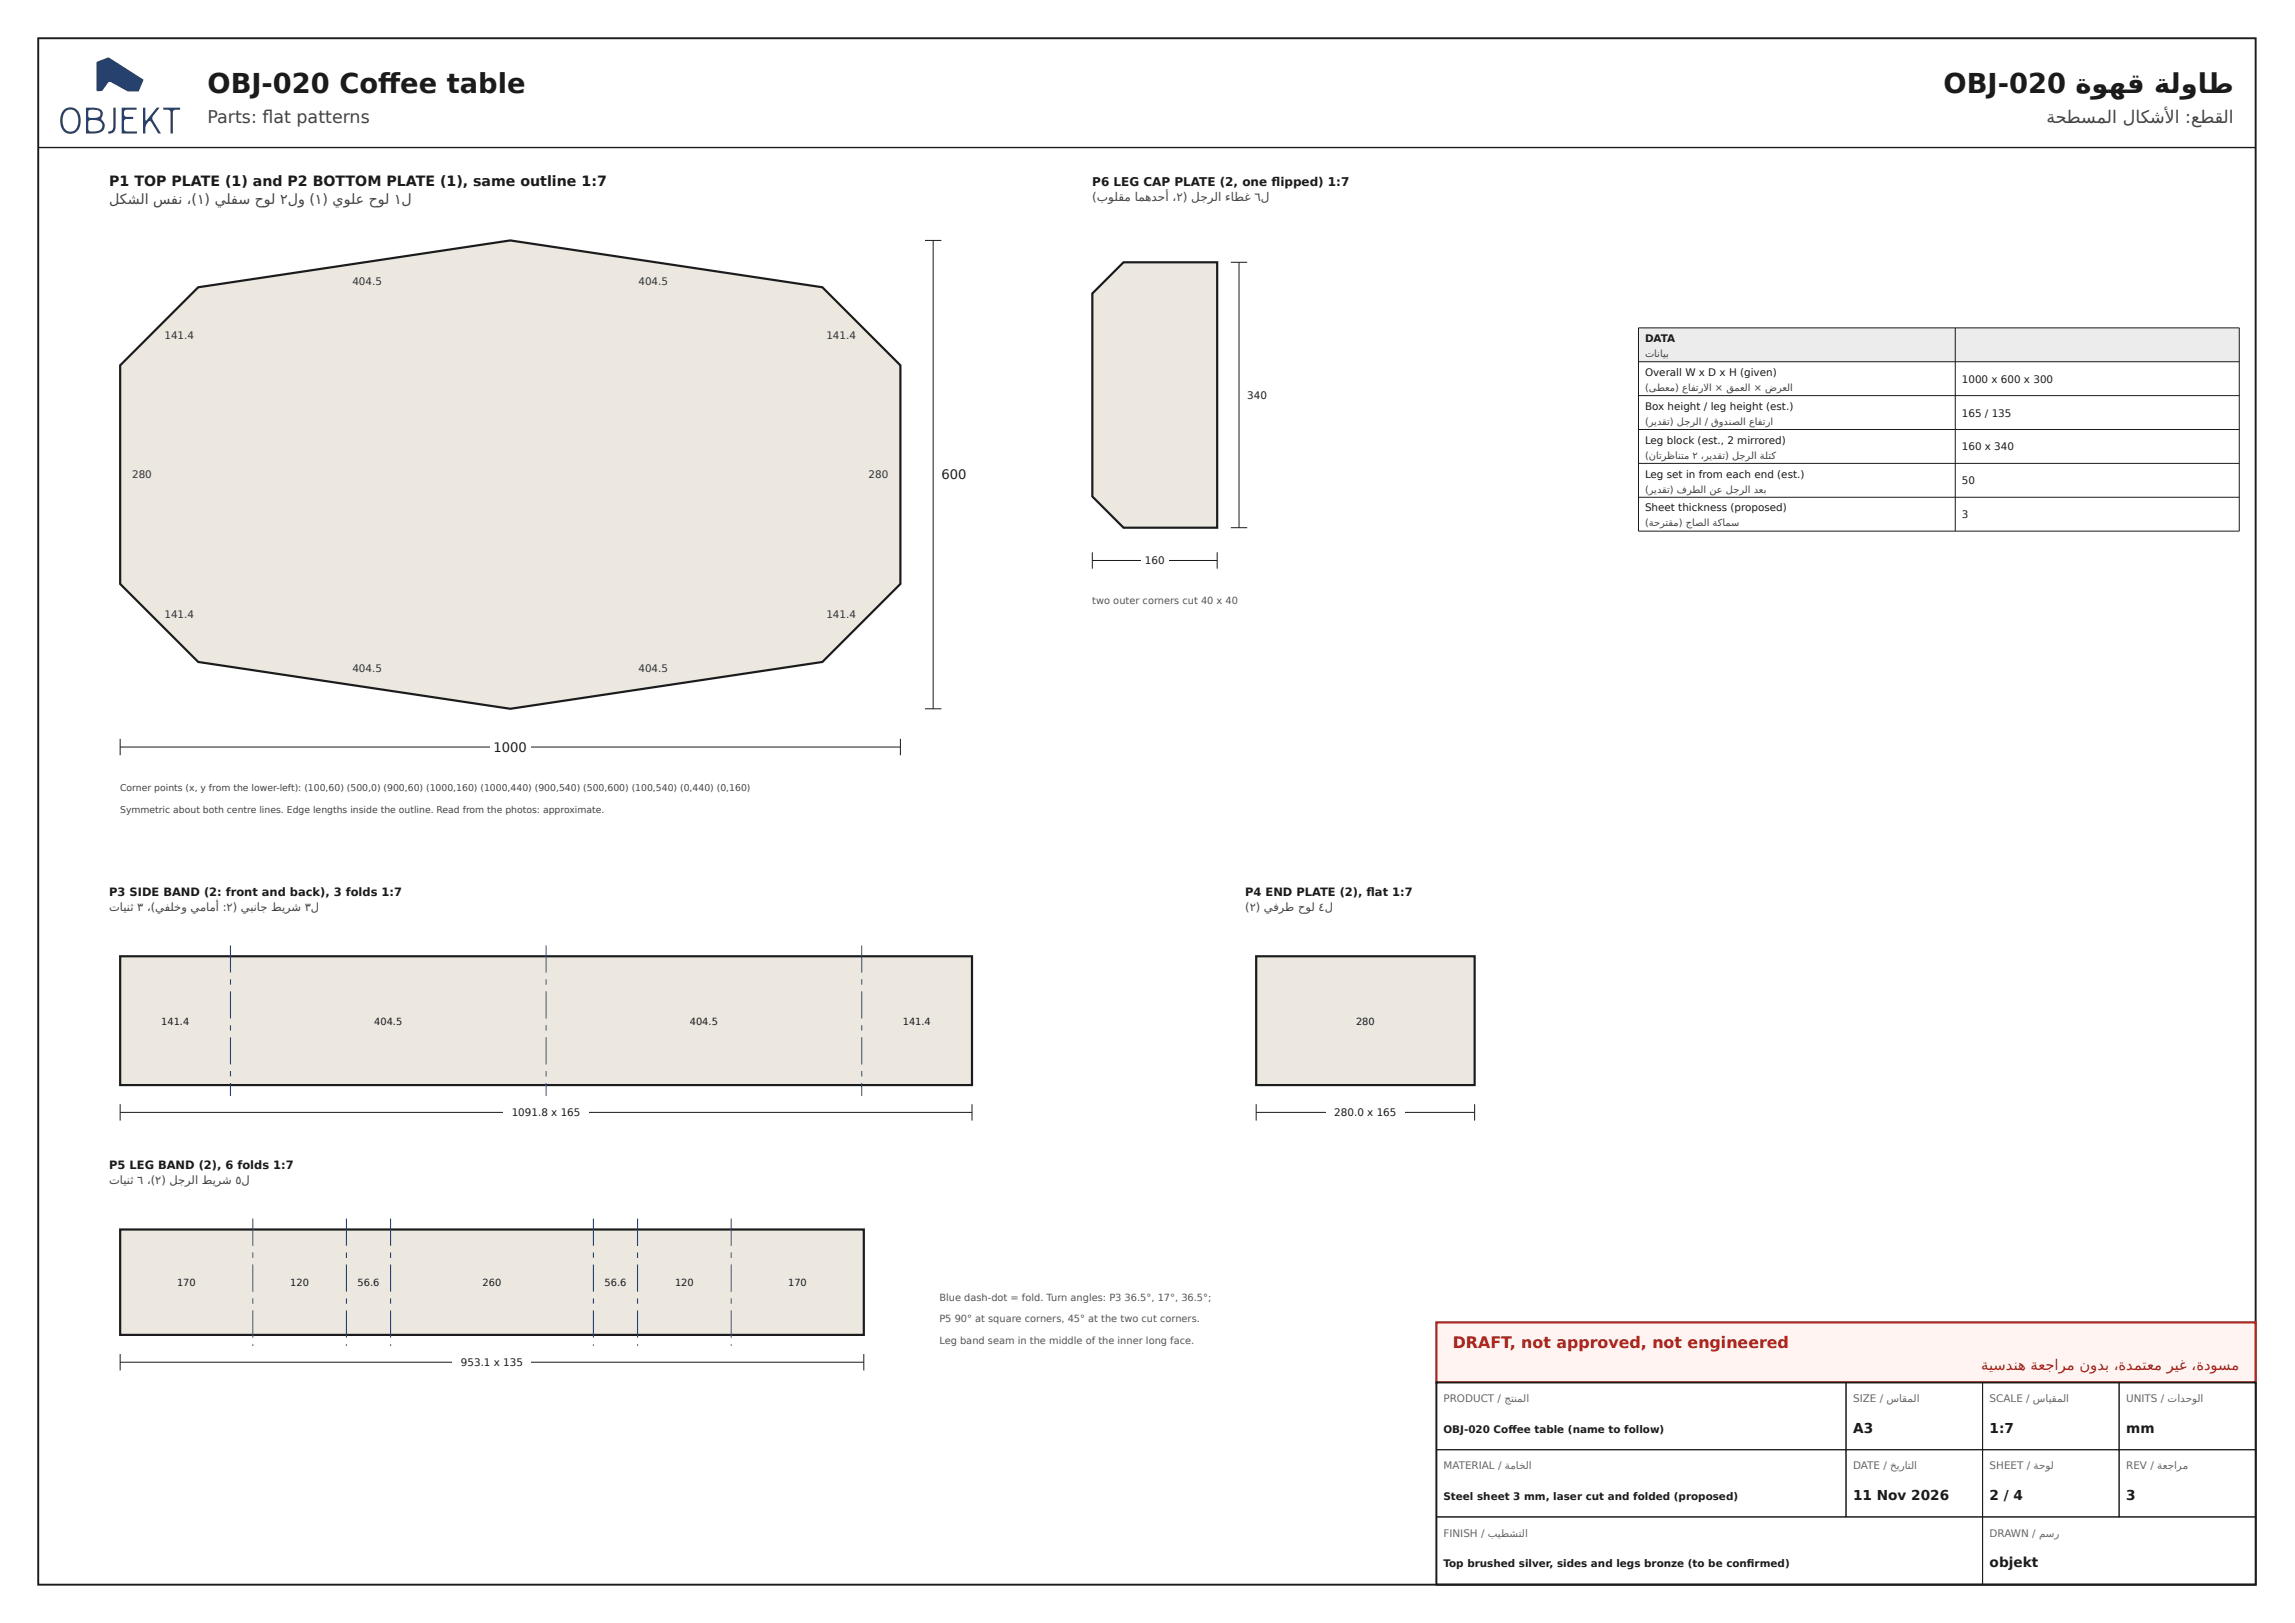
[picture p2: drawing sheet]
<svg xmlns="http://www.w3.org/2000/svg" width="420mm" height="297mm" viewBox="0 0 420 297" stroke-linecap="round" stroke-linejoin="round" font-family="sans-serif">
<defs><g id="words">
<g font-size="5" fill="#1b1b1b">
<text x="38" y="17">OBJ-020 Coff ee table</text>
<text x="355.9" y="17">OBJ-020 ةوهق ةلواط</text>
</g>
<g font-size="3.2" fill="#444">
<text x="38" y="22.5">Parts: fl at patterns</text>
<text x="374.7" y="22.5">ةحطسملا لاكشأل ا :عطقلا</text>
</g>
<text font-size="2.9" fill="#b3261e" x="266" y="246.7">DRAFT, not approved, not engineered</text>
<text font-size="2.7" fill="#b3261e" x="362.8" y="250.8">ةيسدنه ةعجارم نودب ،ةدمتعم ريغ ،ةدوسم</text>
<text font-size="2.6" fill="#1b1b1b" x="20" y="34">P1 TOP PLATE (1) and P2 BOTTOM PLATE (1), same outline 1:7</text>
<text font-size="2.6" fill="#444" x="20" y="37.4">لكشلا سفن ،(١) يلفس حول ٢لو (١) يولع حول ١ل</text>
<g font-size="2.5" fill="#1b1b1b">
<text x="339.3" y="262.2">A3</text>
<text x="364.3" y="262.2">1:7</text>
<text x="389.3" y="262.2">mm</text>
<text x="339.3" y="274.5">11 Nov 2026</text>
<text x="364.3" y="274.5">2 / 4</text>
<text x="389.3" y="274.5">3</text>
<text x="364.3" y="286.8">objekt</text>
</g>
<g font-size="2.4" fill="#1b1b1b">
<text x="172.4" y="87.7">600</text>
<text x="90.4" y="137.5">1000</text>
</g>
<text font-size="2.2" fill="#1b1b1b" x="200" y="34">P6 LEG CAP PLATE (2, one fl ipped) 1:7</text>
<text font-size="2.2" fill="#444" x="200" y="36.9">(بولقم امهدحأ ،٢) لجرلا ءاطغ ٦ل</text>
<g font-size="2.1" fill="#1b1b1b">
<text x="20" y="164">P3 SIDE BAND (2: front and back), 3 folds 1:7</text>
<text x="228" y="164">P4 END PLATE (2), fl at 1:7</text>
<text x="20" y="214">P5 LEG BAND (2), 6 folds 1:7</text>
</g>
<g font-size="2.1" fill="#444">
<text x="20" y="166.7">تاينث ٣ ،(يفلخو يمامأ :٢) يبناج طيرش ٣ل</text>
<text x="228" y="166.7">(٢) يفرط حول ٤ل</text>
<text x="20" y="216.7">تاينث ٦ ،(٢) لجرلا طيرش ٥ل</text>
</g>
<g font-size="1.9" fill="#333">
<text x="64.5" y="52.2">404.5</text>
<text x="116.9" y="52.2">404.5</text>
<text x="30.1" y="62">141.4</text>
<text x="151.3" y="62">141.4</text>
<text x="24.2" y="87.6">280</text>
<text x="159" y="87.6">280</text>
<text x="30.1" y="113.1">141.4</text>
<text x="151.3" y="113.1">141.4</text>
<text x="64.5" y="122.9">404.5</text>
<text x="116.9" y="122.9">404.5</text>
</g>
<g font-size="1.9" fill="#1b1b1b">
<text x="301.2" y="62.6">DATA</text>
<text x="301.2" y="68.8">Overall W x D x H (given)</text>
<text x="359.2" y="70">1000 x 600 x 300</text>
<text x="228.4" y="72.9">340</text>
<text x="301.2" y="75">Box height / leg height (est.)</text>
<text x="359.2" y="76.2">165 / 135</text>
<text x="301.2" y="81.2">Leg block (est., 2 mirrored)</text>
<text x="359.2" y="82.4">160 x 340</text>
<text x="301.2" y="87.4">Leg set in from each end (est.)</text>
<text x="359.2" y="88.6">50</text>
<text x="301.2" y="93.6">Sheet thickness (proposed)</text>
<text x="359.2" y="94.8">3</text>
<text x="209.6" y="103.2">160</text>
<text x="93.7" y="204.2">1091.8 x 165</text>
<text x="244.3" y="204.2">280.0 x 165</text>
<text x="84.4" y="249.9">953.1 x 135</text>
<text x="264.3" y="262.2">OBJ-020 Coff ee table (name to follow)</text>
<text x="264.3" y="274.5">Steel sheet 3 mm, laser cut and folded (proposed)</text>
<text x="264.3" y="286.8">Top brushed silver, sides and legs bronze (to be confi rmed)</text>
</g>
<g font-size="1.9" fill="#666">
<text x="264.3" y="256.6">PRODUCT / جتنملا</text>
<text x="339.3" y="256.6">SIZE / ساقملا</text>
<text x="364.3" y="256.6">SCALE / سايقملا</text>
<text x="389.3" y="256.6">UNITS / تادحولا</text>
<text x="264.3" y="268.9">MATERIAL / ةماخلا</text>
<text x="339.3" y="268.9">DATE / خيراتلا</text>
<text x="364.3" y="268.9">SHEET / ةحول</text>
<text x="389.3" y="268.9">REV / ةعجارم</text>
<text x="264.3" y="281.2">FINISH / بيطشتلا</text>
<text x="364.3" y="281.2">DRAWN / مسر</text>
</g>
<g font-size="1.8" fill="#444">
<text x="301.2" y="65.3">تانايب</text>
<text x="301.2" y="71.5">(ىطعم) عافترال ا × قمعلا × ضرعلا</text>
<text x="301.2" y="77.7">(ريدقت) لجرلا / قودنصلا عافترا</text>
<text x="301.2" y="83.9">(ناترظانتم ٢ ،ريدقت) لجرلا ةلتك</text>
<text x="301.2" y="90.1">(ريدقت) فرطلا نع لجرلا دعب</text>
<text x="301.2" y="96.3">(ةحرتقم) جاصلا ةكامس</text>
</g>
<g font-size="1.8" fill="#555">
<text x="200" y="110.6">two outer corners cut 40 x 40</text>
<text x="172" y="238">Blue dash-dot = fold. Turn angles: P3</text>
<text x="205.9" y="238">36.5°, 17°, 36.5°;</text>
<text x="172" y="242">P5</text>
<text x="172" y="246">Leg band seam in the middle of the inner long face.</text>
<text x="174.8" y="242">90° at square corners, 45° at the two cut corners.</text>
</g>
<g font-size="1.8" fill="#1b1b1b">
<text x="29.5" y="187.5">141.4</text>
<text x="68.5" y="187.5">404.5</text>
<text x="126.3" y="187.5">404.5</text>
<text x="165.3" y="187.5">141.4</text>
<text x="248.3" y="187.5">280</text>
<text x="32.4" y="235.3">170</text>
<text x="53.1" y="235.3">120</text>
<text x="65.5" y="235.3">56.6</text>
<text x="88.4" y="235.3">260</text>
<text x="110.7" y="235.3">56.6</text>
<text x="123.6" y="235.3">120</text>
<text x="144.3" y="235.3">170</text>
</g>
<g font-size="1.7" fill="#444">
<text x="22" y="144.7">Corner points (x, y from the lower-left): (100,60) (500,0) (900,60) (1000,160) (1000,440) (900,540) (500,600) (100,540) (0,440) (0,160)</text>
<text x="22" y="148.7">Symmetric about both centre lines. Edge lengths inside the outline. Read from the photos: approximate.</text>
</g>
</g></defs>
<path d="M7 7h406v283h-406z" fill="none" stroke="#1b1b1b" stroke-width=".35"/>
<path d="M17.7 11.4l2-.9 .3 .1 6.2 4-.8 2.1h-2l-3.2-1.7-.4 .1-1.1 1.5-.9 .1-.1-.2zM11.8 20.6a2.86 2.86 0 0 0 .3 3.3 1.39 1.39 0 0 0 2.2-1.2 2.12 2.12 0 0 0-1-2.6 1.31 1.31 0 0 0-1.5 .5zM11.5 20.3a1.8 1.8 0 0 1 2-.6 1.8 1.8 0 0 1 1.2 1.7 2.49 2.49 0 0 1-1.3 3 1.82 1.82 0 0 1-2.3-1.6 3.3 3.3 0 0 1 .4-2.5zM16.2 22.1v1.8a2.21 2.21 0 0 0 2.5-.5 1.01 1.01 0 0 0-1-1.4 1.76 1.76 0 0 0-1.5 .1zM16.2 20.2v1.2l.8 .2a1.08 1.08 0 0 0 1.4-.8 .74 .74 0 0 0-.9-.7h-.9zM15.7 19.7a4.2 4.2 0 0 1 2.8 .4 1.4 1.4 0 0 1 0 1.6l.1 .2a1.38 1.38 0 0 1 .5 1.6 1.38 1.38 0 0 1-1.4 .9h-2zM20.8 19.7h.4v3.4a1.16 1.16 0 0 1-1.4 1.4v-.4l.7-.2 .2-.3zM22.3 19.7h2.7v.4h-1.8a.67 .67 0 0 0-.5 .6 .67 .67 0 0 0 .5 .7h1.2v.4h-1.2l-.4 .2v1.8l.4 .3h1.9v.3h-2.8zM26.2 19.7h.4l.1 2.4 2-2.4h.5l-1.1 1.4-.2 .5 1.6 2.8h-.5l-1.3-2-.3-.3-.3 .2-.4 .7-.1 1.4h-.4zM29.9 19.7h3.1v.4h-.9l-.4 .2-.1 4.1h-.4v-4.1l-.5-.2h-.8z" fill-rule="evenodd" fill="#263a5a"/>
<path d="M7 27h406" fill="none" stroke="#1b1b1b" stroke-width=".25"/>
<path d="M22 66.9l14.3-14.3 57.1-8.6 57.2 8.6 14.3 14.3v40l-14.3 14.2-57.2 8.6-57.1-8.6-14.3-14.2z" fill="#ece8df"/>
<path d="M22 66.9l14.3-14.3 57.1-8.6 57.2 8.6 14.3 14.3v40l-14.3 14.2-57.2 8.6-57.1-8.6-14.3-14.2z" fill="none" stroke="#1b1b1b" stroke-width=".4"/>
<path d="M22 136.7h142.9M22 135.2v3M164.9 135.2v3" fill="none" stroke="#1b1b1b" stroke-width=".18"/>
<path d="M89.7 134.9h7.4v3.4h-7.4z" fill="#fff"/>
<path d="M169.4 44h3M170.9 44v85.7M169.4 129.7h3" fill="none" stroke="#1b1b1b" stroke-width=".18"/>
<path d="M200 53.7l5.7-5.7h17.2v48.6h-17.2l-5.7-5.7z" fill="#ece8df"/>
<path d="M200 53.7l5.7-5.7h17.2v48.6h-17.2l-5.7-5.7z" fill="none" stroke="#1b1b1b" stroke-width=".4"/>
<path d="M200 102.6h22.9M200 101.1v3M222.9 101.1v3" fill="none" stroke="#1b1b1b" stroke-width=".18"/>
<path d="M208.9 101.1h5v2.7h-5z" fill="#fff"/>
<path d="M225.4 48h3M226.9 48v48.6M225.4 96.6h3" fill="none" stroke="#1b1b1b" stroke-width=".18"/>
<path d="M22 175h156v23.6h-156z" fill="#ece8df"/>
<path d="M22 175h156v23.6h-156z" fill="none" stroke="#1b1b1b" stroke-width=".4"/>
<g fill="#25a">
<path d="M42.1 173h.2v5h-.2zM42.1 179.2h.2v1h-.2zM42.1 181.4h.2v5h-.2zM42.1 187.6h.2v1h-.2zM42.1 189.8h.2v5h-.2zM42.1 196h.2v1h-.2zM42.1 198.2h.2v2.4h-.2z"/>
<path d="M99.9 173h.2v5h-.2zM99.9 179.2h.2v1h-.2zM99.9 181.4h.2v5h-.2zM99.9 187.6h.2v1h-.2zM99.9 189.8h.2v5h-.2zM99.9 196h.2v1h-.2zM99.9 198.2h.2v2.4h-.2z"/>
<path d="M157.7 173h.2v5h-.2zM157.7 179.2h.2v1h-.2zM157.7 181.4h.2v5h-.2zM157.7 187.6h.2v1h-.2zM157.7 189.8h.2v5h-.2zM157.7 196h.2v1h-.2zM157.7 198.2h.2v2.4h-.2z"/>
</g>
<path d="M22 203.6h156M22 202.1v3M178 202.1v3" fill="none" stroke="#1b1b1b" stroke-width=".18"/>
<path d="M92.2 202.1h15.6v2.7h-15.6z" fill="#fff"/>
<path d="M230 175h40v23.6h-40z" fill="#ece8df"/>
<path d="M230 175h40v23.6h-40z" fill="none" stroke="#1b1b1b" stroke-width=".4"/>
<path d="M230 203.6h40M230 202.1v3M270 202.1v3" fill="none" stroke="#1b1b1b" stroke-width=".18"/>
<path d="M242.8 202.1h14.4v2.7h-14.4z" fill="#fff"/>
<path d="M22 225h136.2v19.3h-136.2z" fill="#ece8df"/>
<path d="M22 225h136.2v19.3h-136.2z" fill="none" stroke="#1b1b1b" stroke-width=".4"/>
<g fill="#25a">
<path d="M46.2 223h.2v5h-.2zM46.2 229.2h.2v1h-.2zM46.2 231.4h.2v5h-.2zM46.2 237.6h.2v1h-.2zM46.2 239.8h.2v5h-.2zM46.2 246h.2v.3h-.2z"/>
<path d="M63.3 223h.2v5h-.2zM63.3 229.2h.2v1h-.2zM63.3 231.4h.2v5h-.2zM63.3 237.6h.2v1h-.2zM63.3 239.8h.2v5h-.2zM63.3 246h.2v.3h-.2z"/>
<path d="M71.4 223h.2v5h-.2zM71.4 229.2h.2v1h-.2zM71.4 231.4h.2v5h-.2zM71.4 237.6h.2v1h-.2zM71.4 239.8h.2v5h-.2zM71.4 246h.2v.3h-.2z"/>
<path d="M108.5 223h.2v5h-.2zM108.5 229.2h.2v1h-.2zM108.5 231.4h.2v5h-.2zM108.5 237.6h.2v1h-.2zM108.5 239.8h.2v5h-.2zM108.5 246h.2v.3h-.2z"/>
<path d="M116.6 223h.2v5h-.2zM116.6 229.2h.2v1h-.2zM116.6 231.4h.2v5h-.2zM116.6 237.6h.2v1h-.2zM116.6 239.8h.2v5h-.2zM116.6 246h.2v.3h-.2z"/>
<path d="M133.8 223h.2v5h-.2zM133.8 229.2h.2v1h-.2zM133.8 231.4h.2v5h-.2zM133.8 237.6h.2v1h-.2zM133.8 239.8h.2v5h-.2zM133.8 246h.2v.3h-.2z"/>
</g>
<path d="M22 249.3h136.2M22 247.8v3M158.2 247.8v3" fill="none" stroke="#1b1b1b" stroke-width=".18"/>
<path d="M82.8 247.9h14.5v2.6h-14.5z" fill="#fff"/>
<path d="M300 60h110v6.2h-110z" fill="#ececec"/>
<path d="M300 60h110v37.2h-110zM300 66.2h110M300 72.4h110M300 78.6h110M358 60v37.2M300 84.8h110M300 91h110" fill="none" stroke="#1b1b1b" stroke-width=".18"/>
<path d="M263 242h150v11h-150z" fill="#fff4f2"/>
<path d="M263 242h150v11h-150z" fill="none" stroke="#b3261e" stroke-width=".4"/>
<path d="M263 253h150v37h-150z" fill="#fff"/>
<path d="M263 253h150v37h-150z" fill="none" stroke="#1b1b1b" stroke-width=".35"/>
<path d="M263 253h75v12.3h-75zM338 253h25v12.3h-25zM363 253h25v12.3h-25zM388 253h25v12.3h-25zM263 265.3h75v12.3h-75zM263 277.6h100v12.3h-100zM338 265.3h25v12.3h-25zM363 265.3h25v12.3h-25zM363 277.6h50v12.3h-50zM388 265.3h25v12.3h-25z" fill="none" stroke="#1b1b1b" stroke-width=".18"/>
<use href="#words"/>
</svg>
